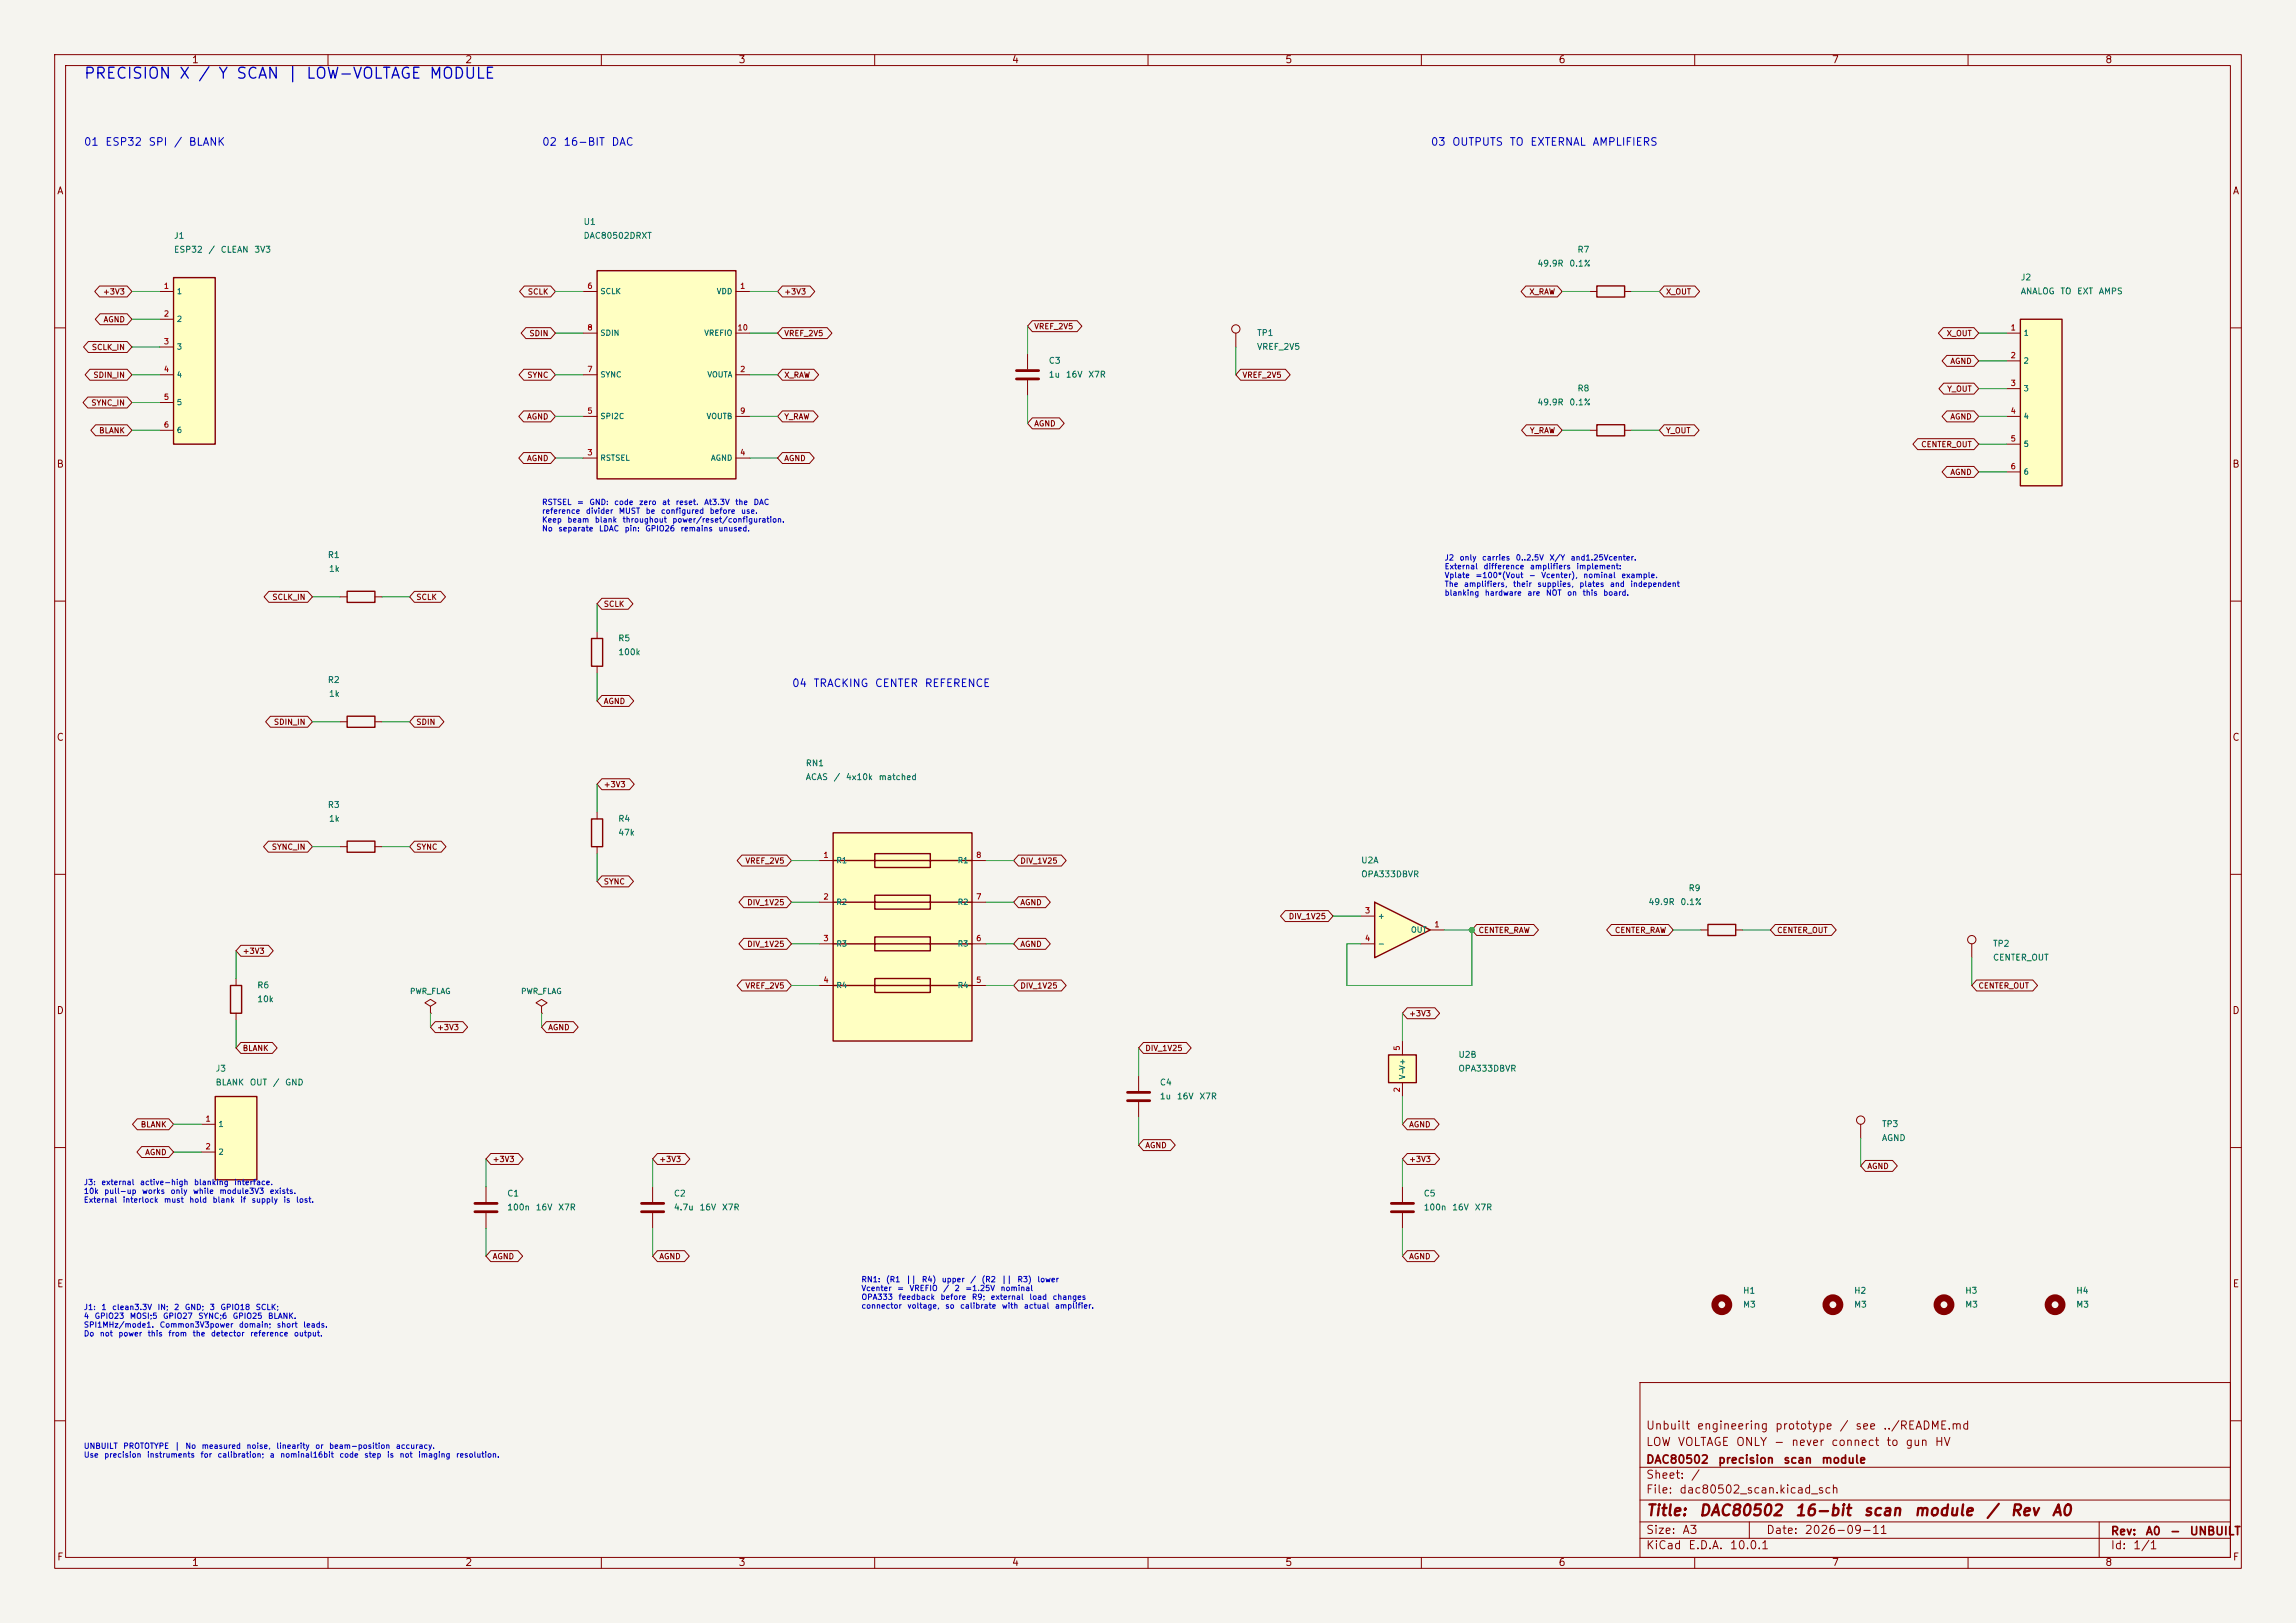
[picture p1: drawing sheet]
<svg xmlns="http://www.w3.org/2000/svg" width="420mm" height="297mm" viewBox="0 0 420 297" stroke-linecap="round" stroke-linejoin="round" font-family="sans-serif">
<defs><g id="words">
<text font-size="2" fill="#0000c2" x="15.2" y="14.9">PRECISION X / Y SCAN | LOW-VOLTAGE MODULE</text>
<g font-size="2" fill="#840000">
<text x="301" y="277.9">Title:</text>
<text x="310.6" y="277.9">DAC80502</text>
<text x="328.2" y="277.9">16-bit</text>
<text x="340.7" y="277.9">scan</text>
<text x="350" y="277.9">module</text>
<text x="363.2" y="277.9">/</text>
<text x="367.6" y="277.9">Rev</text>
<text x="375.2" y="277.9">A0</text>
</g>
<g font-size="1.5" fill="#840000">
<text x="301" y="262">Unbuilt</text>
<text x="310.3" y="262">engineering</text>
<text x="324.6" y="262">prototype</text>
<text x="336.4" y="262">/</text>
<text x="339.3" y="262">see</text>
<text x="344.3" y="262">../README.md</text>
<text x="301" y="268.2">DAC80502</text>
<text x="301" y="265">LOW</text>
<text x="306.8" y="265">VOLTAGE</text>
<text x="314.2" y="268.2">precision</text>
<text x="317.4" y="265">ONLY</text>
<text x="324.4" y="265">-</text>
<text x="326.1" y="268.2">scan</text>
<text x="327.5" y="265">never</text>
<text x="333.1" y="268.2">module</text>
<text x="334.8" y="265">connect</text>
<text x="344.9" y="265">to</text>
<text x="348.4" y="265">gun</text>
<text x="353.8" y="265">HV</text>
<text x="301" y="273.7">File:</text>
<text x="301" y="271">Sheet:</text>
<text x="307.1" y="273.7">dac80502_scan.kicad_sch</text>
<text x="309.2" y="271">/</text>
<text x="301" y="281.1">Size:</text>
<text x="307.6" y="281.1">A3</text>
<text x="323" y="281.1">Date:</text>
<text x="330" y="281.1">2026-09-11</text>
<text x="386" y="281.3">Rev:</text>
<text x="392.4" y="281.3">A0</text>
<text x="396.8" y="281.3">-</text>
<text x="400.4" y="281.3">UNBUILT</text>
<text x="301" y="283.9">KiCad</text>
<text x="308.7" y="283.9">E.D.A.</text>
<text x="316.3" y="283.9">10.0.1</text>
<text x="386" y="283.9">Id:</text>
<text x="390.1" y="283.9">1/1</text>
</g>
<g font-size="1.4" fill="#0000c2">
<text x="15.2" y="27">01</text>
<text x="19.2" y="27">ESP32</text>
<text x="27.1" y="27">SPI</text>
<text x="31.7" y="27">/</text>
<text x="34.4" y="27">BLANK</text>
<text x="99.1" y="27">02</text>
<text x="103" y="27">16-BIT</text>
<text x="111.7" y="27">DAC</text>
<text x="261.6" y="27">03</text>
<text x="265.5" y="27">OUTPUTS</text>
<text x="276" y="27">TO</text>
<text x="279.8" y="27">EXTERNAL</text>
<text x="291.2" y="27">AMPLIFIERS</text>
<text x="144.8" y="126.1">04</text>
<text x="148.7" y="126.1">TRACKING</text>
<text x="159.9" y="126.1">CENTER</text>
<text x="169" y="126.1">REFERENCE</text>
</g>
<g font-size="1.3" fill="#840000">
<text x="35" y="11.9">1</text>
<text x="85" y="11.9">2</text>
<text x="135" y="11.9">3</text>
<text x="185" y="11.9">4</text>
<text x="235" y="11.9">5</text>
<text x="285" y="11.9">6</text>
<text x="335" y="11.9">7</text>
<text x="385" y="11.9">8</text>
<text x="10.3" y="35.9">A</text>
<text x="408.3" y="35.9">A</text>
<text x="10.3" y="85.9">B</text>
<text x="408.2" y="85.9">B</text>
<text x="10.3" y="135.9">C</text>
<text x="408.2" y="135.9">C</text>
<text x="10.3" y="185.9">D</text>
<text x="408.2" y="185.9">D</text>
<text x="10.3" y="235.9">E</text>
<text x="408.3" y="235.9">E</text>
<text x="10.3" y="285.9">F</text>
<text x="35" y="286.9">1</text>
<text x="85" y="286.9">2</text>
<text x="135" y="286.9">3</text>
<text x="185" y="286.9">4</text>
<text x="235" y="286.9">5</text>
<text x="285" y="286.9">6</text>
<text x="335" y="286.9">7</text>
<text x="385" y="286.9">8</text>
<text x="408.3" y="285.9">F</text>
</g>
<g font-size="1.1" fill="#006464">
<text x="106.7" y="41.4">U1</text>
<text x="31.7" y="44">J1</text>
<text x="31.7" y="46.5">ESP32</text>
<text x="38" y="46.5">/</text>
<text x="40.3" y="46.5">CLEAN</text>
<text x="46.4" y="46.5">3V3</text>
<text x="106.7" y="44">DAC80502DRXT</text>
<text x="288.5" y="46.5">R7</text>
<text x="281.1" y="49">49.9R</text>
<text x="287" y="49">0.1%</text>
<text x="369.5" y="51.6">J2</text>
<text x="369.5" y="54.1">ANALOG</text>
<text x="376.8" y="54.1">TO</text>
<text x="379.9" y="54.1">EXT</text>
<text x="383.8" y="54.1">AMPS</text>
<text x="229.8" y="61.7">TP1</text>
<text x="229.8" y="64.3">VREF_2V5</text>
<text x="191.7" y="69.4">1u</text>
<text x="191.7" y="66.8">C3</text>
<text x="194.9" y="69.4">16V</text>
<text x="199" y="69.4">X7R</text>
<text x="288.5" y="71.9">R8</text>
<text x="281.1" y="74.4">49.9R</text>
<text x="287" y="74.4">0.1%</text>
<text x="59.9" y="102.4">R1</text>
<text x="60.1" y="104.9">1k</text>
<text x="113" y="117.6">R5</text>
<text x="59.9" y="125.2">R2</text>
<text x="113" y="120.2">100k</text>
<text x="60.1" y="127.8">1k</text>
<text x="147.3" y="140.5">RN1</text>
<text x="147.3" y="143">ACAS</text>
<text x="152.4" y="143">/</text>
<text x="154.6" y="143">4x10k</text>
<text x="160.6" y="143">matched</text>
<text x="59.9" y="148.1">R3</text>
<text x="60.1" y="150.6">1k</text>
<text x="113" y="153.2">47k</text>
<text x="113" y="150.6">R4</text>
<text x="248.9" y="158.3">U2A</text>
<text x="248.9" y="160.8">OPA333DBVR</text>
<text x="301.5" y="165.9">49.9R</text>
<text x="307.3" y="165.9">0.1%</text>
<text x="308.8" y="163.3">R9</text>
<text x="364.5" y="173.5">TP2</text>
<text x="364.5" y="176">CENTER_OUT</text>
<text x="47" y="183.7">10k</text>
<text x="47" y="181.1">R6</text>
<text x="39.3" y="196.4">J3</text>
<text x="266.7" y="193.8">U2B</text>
<text x="266.7" y="196.4">OPA333DBVR</text>
<text x="39.3" y="198.9">BLANK</text>
<text x="45.6" y="198.9">OUT</text>
<text x="49.8" y="198.9">/</text>
<text x="52.1" y="198.9">GND</text>
<text x="212.1" y="201.4">1u</text>
<text x="212.1" y="198.9">C4</text>
<text x="215.2" y="201.4">16V</text>
<text x="219.3" y="201.4">X7R</text>
<text x="344.1" y="206.5">TP3</text>
<text x="344.1" y="209.1">AGND</text>
<text x="92.7" y="221.8">100n</text>
<text x="92.7" y="219.2">C1</text>
<text x="97.9" y="221.8">16V</text>
<text x="102" y="221.8">X7R</text>
<text x="123.2" y="221.8">4.7u</text>
<text x="123.2" y="219.2">C2</text>
<text x="127.9" y="221.8">16V</text>
<text x="132" y="221.8">X7R</text>
<text x="260.3" y="221.8">100n</text>
<text x="260.3" y="219.2">C5</text>
<text x="265.5" y="221.8">16V</text>
<text x="269.7" y="221.8">X7R</text>
<text x="318.7" y="239.5">M3</text>
<text x="318.7" y="237">H1</text>
<text x="339.1" y="239.5">M3</text>
<text x="339.1" y="237">H2</text>
<text x="359.4" y="239.5">M3</text>
<text x="359.4" y="237">H3</text>
<text x="379.7" y="239.5">M3</text>
<text x="379.7" y="237">H4</text>
</g>
<g font-size="1" fill="#a90000">
<text x="29.9" y="53.1">1</text>
<text x="107.3" y="53.1">6</text>
<text x="135.3" y="53.1">1</text>
<text x="29.9" y="58.2">2</text>
<text x="29.9" y="63.2">3</text>
<text x="107.3" y="60.7">8</text>
<text x="134.8" y="60.7">10</text>
<text x="367.7" y="60.7">1</text>
<text x="367.7" y="65.8">2</text>
<text x="29.9" y="68.3">4</text>
<text x="107.3" y="68.3">7</text>
<text x="135.3" y="68.3">2</text>
<text x="367.7" y="70.9">3</text>
<text x="29.9" y="73.4">5</text>
<text x="107.3" y="75.9">5</text>
<text x="135.3" y="75.9">9</text>
<text x="367.7" y="75.9">4</text>
<text x="29.9" y="78.5">6</text>
<text x="107.3" y="83.6">3</text>
<text x="135.3" y="83.6">4</text>
<text x="367.7" y="81">5</text>
<text x="367.7" y="86.1">6</text>
<text x="150.5" y="157.2">1</text>
<text x="178.5" y="157.2">8</text>
<text x="150.5" y="164.8">2</text>
<text x="178.5" y="164.8">7</text>
<text x="249.6" y="167.4">3</text>
<text x="150.5" y="172.5">3</text>
<text x="178.5" y="172.5">6</text>
<text x="249.6" y="172.5">4</text>
<text x="262.3" y="169.9">1</text>
<text x="150.5" y="180.1">4</text>
<text x="178.5" y="180.1">5</text>
<text x="256.3" y="192.4" transform="rotate(-90 256.3 192.4)">5</text>
<text x="256.3" y="200" transform="rotate(-90 256.3 200)">2</text>
<text x="37.5" y="205.5">1</text>
<text x="37.5" y="210.6">2</text>
</g>
<g font-size="1" fill="#840000">
<text x="18.7" y="54.1">+3V3</text>
<text x="18.8" y="59.2">AGND</text>
<text x="96.5" y="54.1">SCLK</text>
<text x="143.4" y="54.1">+3V3</text>
<text x="279.7" y="54.1">X_RAW</text>
<text x="304.7" y="54.1">X_OUT</text>
<text x="16.7" y="64.3">SCLK_IN</text>
<text x="96.7" y="61.8">SDIN</text>
<text x="143.4" y="61.8">VREF_2V5</text>
<text x="189.1" y="60.5">VREF_2V5</text>
<text x="356" y="61.8">X_OUT</text>
<text x="17" y="69.4">SDIN_IN</text>
<text x="96.4" y="69.4">SYNC</text>
<text x="143.4" y="69.4">X_RAW</text>
<text x="227.2" y="69.4">VREF_2V5</text>
<text x="356.1" y="71.9">Y_OUT</text>
<text x="356.7" y="66.8">AGND</text>
<text x="16.6" y="74.5">SYNC_IN</text>
<text x="96.3" y="77">AGND</text>
<text x="143.4" y="77">Y_RAW</text>
<text x="356.7" y="77">AGND</text>
<text x="18" y="79.5">BLANK</text>
<text x="189.1" y="78.3">AGND</text>
<text x="279.7" y="79.5">Y_RAW</text>
<text x="304.7" y="79.5">Y_OUT</text>
<text x="351.3" y="82.1">CENTER_OUT</text>
<text x="96.3" y="84.6">AGND</text>
<text x="143.4" y="84.6">AGND</text>
<text x="356.7" y="87.2">AGND</text>
<text x="49.7" y="110">SCLK_IN</text>
<text x="76.1" y="110">SCLK</text>
<text x="110.3" y="111.3">SCLK</text>
<text x="110.3" y="129.1">AGND</text>
<text x="50" y="132.9">SDIN_IN</text>
<text x="76.1" y="132.9">SDIN</text>
<text x="110.3" y="144.3">+3V3</text>
<text x="49.6" y="155.7">SYNC_IN</text>
<text x="76.1" y="155.7">SYNC</text>
<text x="136.3" y="158.3">VREF_2V5</text>
<text x="186.5" y="158.3">DIV_1V25</text>
<text x="110.3" y="162.1">SYNC</text>
<text x="136.6" y="165.9">DIV_1V25</text>
<text x="186.5" y="165.9">AGND</text>
<text x="136.6" y="173.5">DIV_1V25</text>
<text x="186.5" y="173.5">AGND</text>
<text x="235.6" y="168.4">DIV_1V25</text>
<text x="270.4" y="171">CENTER_RAW</text>
<text x="295.3" y="171">CENTER_RAW</text>
<text x="325" y="171">CENTER_OUT</text>
<text x="44.3" y="174.8">+3V3</text>
<text x="136.3" y="181.1">VREF_2V5</text>
<text x="186.5" y="181.1">DIV_1V25</text>
<text x="361.8" y="181.1">CENTER_OUT</text>
<text x="79.9" y="188.8">+3V3</text>
<text x="100.2" y="188.8">AGND</text>
<text x="257.7" y="186.2">+3V3</text>
<text x="44.3" y="192.6">BLANK</text>
<text x="209.4" y="192.6">DIV_1V25</text>
<text x="25.7" y="206.5">BLANK</text>
<text x="257.7" y="206.5">AGND</text>
<text x="26.5" y="211.6">AGND</text>
<text x="90" y="212.9">+3V3</text>
<text x="120.5" y="212.9">+3V3</text>
<text x="209.4" y="210.3">AGND</text>
<text x="257.7" y="212.9">+3V3</text>
<text x="341.5" y="214.2">AGND</text>
<text x="90" y="230.7">AGND</text>
<text x="120.5" y="230.7">AGND</text>
<text x="257.7" y="230.7">AGND</text>
</g>
<g font-size="1" fill="#006464">
<text x="32.2" y="54.1">1</text>
<text x="32.2" y="59.1">2</text>
<text x="109.7" y="54.1">SCLK</text>
<text x="131" y="54.1">VDD</text>
<text x="32.2" y="64.2">3</text>
<text x="109.7" y="61.7">SDIN</text>
<text x="128.7" y="61.7">VREFIO</text>
<text x="370.1" y="61.7">1</text>
<text x="32.2" y="69.3">4</text>
<text x="109.7" y="69.3">SYNC</text>
<text x="129.3" y="69.3">VOUTA</text>
<text x="370.1" y="66.8">2</text>
<text x="370.1" y="71.8">3</text>
<text x="32.2" y="74.4">5</text>
<text x="109.7" y="76.9">SPI2C</text>
<text x="129.1" y="76.9">VOUTB</text>
<text x="370.1" y="76.9">4</text>
<text x="32.2" y="79.5">6</text>
<text x="370.1" y="82">5</text>
<text x="109.7" y="84.5">RSTSEL</text>
<text x="130" y="84.5">AGND</text>
<text x="370.1" y="87.1">6</text>
<text x="152.9" y="158.2">R1</text>
<text x="175.1" y="158.2">R1</text>
<text x="152.9" y="165.8">R2</text>
<text x="175.1" y="165.8">R2</text>
<text x="152.9" y="173.4">R3</text>
<text x="175.1" y="173.4">R3</text>
<text x="252" y="168.4">+</text>
<text x="252" y="173.4">-</text>
<text x="258" y="170.9">OUT</text>
<text x="74.9" y="182.1">PWR_FLAG</text>
<text x="95.2" y="182.1">PWR_FLAG</text>
<text x="152.9" y="181.1">R4</text>
<text x="175.1" y="181.1">R4</text>
<text x="257.3" y="197.6" transform="rotate(-90 257.3 197.6)">V-</text>
<text x="257.3" y="195.9" transform="rotate(-90 257.3 195.9)">V+</text>
<text x="39.9" y="206.5">1</text>
<text x="39.9" y="211.5">2</text>
</g>
<g font-size="1" fill="#0000c2">
<text x="99.1" y="92.6">RSTSEL</text>
<text x="99.1" y="94.3">reference</text>
<text x="99.1" y="95.9">Keep</text>
<text x="103.7" y="95.9">beam</text>
<text x="105.5" y="92.6">=</text>
<text x="107.1" y="94.3">divider</text>
<text x="107.7" y="92.6">GND:</text>
<text x="108.7" y="95.9">blank</text>
<text x="112.3" y="92.6">code</text>
<text x="113.1" y="94.3">MUST</text>
<text x="113.8" y="95.9">throughout</text>
<text x="116.8" y="92.6">zero</text>
<text x="118" y="94.3">be</text>
<text x="120.8" y="94.3">configured</text>
<text x="121" y="92.6">at</text>
<text x="122.9" y="95.9">power/reset/configuration.</text>
<text x="123.5" y="92.6">reset.</text>
<text x="128.7" y="92.6">At3.3V</text>
<text x="129.7" y="94.3">before</text>
<text x="134.4" y="92.6">the</text>
<text x="135.5" y="94.3">use.</text>
<text x="137.8" y="92.6">DAC</text>
<text x="99.1" y="97.5">No</text>
<text x="102" y="97.5">separate</text>
<text x="109.5" y="97.5">LDAC</text>
<text x="114.2" y="97.5">pin:</text>
<text x="117.9" y="97.5">GPIO26</text>
<text x="124.4" y="97.5">remains</text>
<text x="131.3" y="97.5">unused.</text>
<text x="264.2" y="102.8">J2</text>
<text x="264.2" y="104.4">External</text>
<text x="264.2" y="106">Vplate</text>
<text x="264.2" y="107.6">The</text>
<text x="266.9" y="102.8">only</text>
<text x="267.7" y="107.6">amplifiers,</text>
<text x="269.8" y="106">=100*(Vout</text>
<text x="271" y="102.8">carries</text>
<text x="271.3" y="104.4">difference</text>
<text x="276.7" y="107.6">their</text>
<text x="277.2" y="102.8">0..2.5V</text>
<text x="279.6" y="106">-</text>
<text x="279.8" y="104.4">amplifiers</text>
<text x="281.1" y="107.6">supplies,</text>
<text x="281.8" y="106">Vcenter),</text>
<text x="283.3" y="102.8">X/Y</text>
<text x="287.2" y="102.8">and1.25Vcenter.</text>
<text x="288.3" y="104.4">implement:</text>
<text x="288.8" y="107.6">plates</text>
<text x="289.5" y="106">nominal</text>
<text x="294.4" y="107.6">and</text>
<text x="296.5" y="106">example.</text>
<text x="298.1" y="107.6">independent</text>
<text x="264.2" y="109.2">blanking</text>
<text x="271.5" y="109.2">hardware</text>
<text x="279.3" y="109.2">are</text>
<text x="282.7" y="109.2">NOT</text>
<text x="286.6" y="109.2">on</text>
<text x="289.4" y="109.2">this</text>
<text x="293.2" y="109.2">board.</text>
<text x="15.2" y="217.1">J3:</text>
<text x="15.2" y="218.7">10k</text>
<text x="15.2" y="220.3">External</text>
<text x="18.4" y="217.1">external</text>
<text x="19" y="218.7">pull-up</text>
<text x="22.4" y="220.3">interlock</text>
<text x="25.5" y="217.1">active-high</text>
<text x="25.9" y="218.7">works</text>
<text x="29.9" y="220.3">must</text>
<text x="31.1" y="218.7">only</text>
<text x="34.5" y="220.3">hold</text>
<text x="35.2" y="218.7">while</text>
<text x="35.4" y="217.1">blanking</text>
<text x="38.8" y="220.3">blank</text>
<text x="40" y="218.7">module3V3</text>
<text x="42.7" y="217.1">interface.</text>
<text x="43.9" y="220.3">if</text>
<text x="45.9" y="220.3">supply</text>
<text x="49.3" y="218.7">exists.</text>
<text x="51.8" y="220.3">is</text>
<text x="54.1" y="220.3">lost.</text>
<text x="15.2" y="240">J1:</text>
<text x="18.4" y="240">1</text>
<text x="20.4" y="240">clean3.3V</text>
<text x="28.7" y="240">IN;</text>
<text x="31.7" y="240">2</text>
<text x="33.7" y="240">GND;</text>
<text x="38.3" y="240">3</text>
<text x="40.2" y="240">GPIO18</text>
<text x="46.7" y="240">SCLK;</text>
<text x="157.5" y="234.9">RN1:</text>
<text x="157.5" y="236.5">Vcenter</text>
<text x="157.5" y="238.1">OPA333</text>
<text x="157.5" y="239.7">connector</text>
<text x="162" y="234.9">(R1</text>
<text x="164" y="236.5">=</text>
<text x="164.3" y="238.1">feedback</text>
<text x="165.6" y="234.9">||</text>
<text x="165.9" y="239.7">voltage,</text>
<text x="166.3" y="236.5">VREFIO</text>
<text x="168.5" y="234.9">R4)</text>
<text x="171.9" y="238.1">before</text>
<text x="172.2" y="234.9">upper</text>
<text x="172.4" y="236.5">/</text>
<text x="172.8" y="239.7">so</text>
<text x="174.5" y="236.5">2</text>
<text x="175.5" y="239.7">calibrate</text>
<text x="176.5" y="236.5">=1.25V</text>
<text x="177.4" y="234.9">/</text>
<text x="177.7" y="238.1">R9;</text>
<text x="179.5" y="234.9">(R2</text>
<text x="181.1" y="238.1">external</text>
<text x="182.9" y="236.5">nominal</text>
<text x="183.1" y="234.9">||</text>
<text x="183.2" y="239.7">with</text>
<text x="186" y="234.9">R3)</text>
<text x="187.2" y="239.7">actual</text>
<text x="188.2" y="238.1">load</text>
<text x="189.7" y="234.9">lower</text>
<text x="192.5" y="238.1">changes</text>
<text x="192.9" y="239.7">amplifier.</text>
<text x="15.2" y="241.6">4</text>
<text x="15.2" y="243.2">SPI1MHz/mode1.</text>
<text x="15.2" y="244.8">Do</text>
<text x="17.2" y="241.6">GPIO23</text>
<text x="18.2" y="244.8">not</text>
<text x="21.6" y="244.8">power</text>
<text x="23.7" y="241.6">MOSI;5</text>
<text x="26.9" y="244.8">this</text>
<text x="29.1" y="243.2">Common3V3power</text>
<text x="29.7" y="241.6">GPIO27</text>
<text x="30.7" y="244.8">from</text>
<text x="35.1" y="244.8">the</text>
<text x="36.2" y="241.6">SYNC;6</text>
<text x="38.5" y="244.8">detector</text>
<text x="42.5" y="241.6">GPIO25</text>
<text x="43.6" y="243.2">domain;</text>
<text x="45.7" y="244.8">reference</text>
<text x="48.9" y="241.6">BLANK.</text>
<text x="50.5" y="243.2">short</text>
<text x="53.7" y="244.8">output.</text>
<text x="55.4" y="243.2">leads.</text>
<text x="15.2" y="265.4">UNBUILT</text>
<text x="15.2" y="267">Use</text>
<text x="19" y="267">precision</text>
<text x="22.4" y="265.4">PROTOTYPE</text>
<text x="26.8" y="267">instruments</text>
<text x="31.8" y="265.4">|</text>
<text x="33.8" y="265.4">No</text>
<text x="36.6" y="267">for</text>
<text x="36.8" y="265.4">measured</text>
<text x="39.7" y="267">calibration;</text>
<text x="45" y="265.4">noise,</text>
<text x="49.2" y="267">a</text>
<text x="50.4" y="265.4">linearity</text>
<text x="51.2" y="267">nominal16bit</text>
<text x="57.6" y="265.4">or</text>
<text x="60.1" y="265.4">beam-position</text>
<text x="62" y="267">code</text>
<text x="66.5" y="267">step</text>
<text x="70.7" y="267">is</text>
<text x="72.3" y="265.4">accuracy.</text>
<text x="73" y="267">not</text>
<text x="76.4" y="267">imaging</text>
<text x="83.3" y="267">resolution.</text>
</g>
</g></defs>
<path d="M0 0h420v297h-420z" fill="#f5f4ef" stroke="#f5f4ef" stroke-width=".18"/>
<g fill="none" stroke="#840000" stroke-width=".18">
<path d="M10 10h400v277h-400zM12 12h396v273h-396zM60 10v2M110 10v2M160 10v2M210 10v2M260 10v2M310 10v2M360 10v2M10 60h2M408 60h2M10 110h2"/>
<path d="M408 110h2M10 160h2M408 160h2M10 210h2M408 210h2M300 253h108v32h-108zM10 260h2M300 278.5h108M300 274.5h108M300 268.5h108M320 278.5v3M384 278.5v6.5"/>
<path d="M408 260h2M60 285v2M110 285v2M160 285v2M210 285v2M260 285v2M300 281.5h108M310 285v2M360 285v2"/>
</g>
<path d="M251.5 165.1l10.1 5.1-10.1 5.1z" fill="#ffffc2"/>
<path d="M292.1 52.3h5.1v2.1h-5.1zM108.2 116.8h2v5.1h-2zM251.5 165.1l10.1 5.1-10.1 5.1z" fill="none" stroke="#840000" stroke-width=".25"/>
<g fill="none" stroke="#840000" stroke-width=".18">
<path d="M290.8 53.3h1.3M297.2 53.3h1.2M109.2 115.6v1.2M109.2 121.9v1.3M248.9 167.6h2.6M248.9 172.7h2.6M261.6 170.2h2.6M360.7 172.7v2.6"/>
<circle cx="360.7" cy="172" r=".76"/>
</g>
<path d="M39.4 200.7h7.6v15.2h-7.6z" fill="#ffffc2"/>
<path d="M312.4 169.2h5.1v2h-5.1zM42.2 180.3h2v5.1h-2zM39.4 200.7h7.6v15.2h-7.6z" fill="none" stroke="#840000" stroke-width=".25"/>
<g fill="none" stroke="#840000" stroke-width=".18">
<path d="M226.1 61v2.5M43.2 179.1v1.2M311.1 170.2h1.3M317.5 170.2h1.3M43.2 185.4v1.3M208.3 196.9v2.7M36.8 205.7h2.6M36.8 210.8h2.6M88.9 217.2v2.8M208.3 201.7v2.8M88.9 222v2.8"/>
<circle cx="226.1" cy="60.2" r=".76"/>
</g>
<path d="M206.2 199.9h4.1M206.2 201.4h4.1M86.9 220.2h4M86.9 221.7h4" fill="none" stroke="#840000" stroke-width=".51"/>
<circle cx="375.9" cy="238.8" r="1.27" fill="none" stroke="#840000" stroke-width="1.3"/>
<path d="M254 193h5.1v5.1h-5.1z" fill="#ffffc2"/>
<path d="M254 193h5.1v5.1h-5.1z" fill="none" stroke="#840000" stroke-width=".25"/>
<path d="M256.5 190.5v2.5M256.5 198.1v2.6" fill="none" stroke="#840000" stroke-width=".18"/>
<path d="M369.6 58.4h7.6v30.5h-7.6z" fill="#ffffc2"/>
<path d="M369.6 58.4h7.6v30.5h-7.6z" fill="none" stroke="#840000" stroke-width=".25"/>
<path d="M367 61h2.6M367 66h2.6M367 71.1h2.6M367 76.2h2.6M367 81.3h2.6M367 86.4h2.6" fill="none" stroke="#840000" stroke-width=".18"/>
<path d="M152.4 152.4h25.4v38.1h-25.4z" fill="#ffffc2"/>
<path d="M292.1 77.7h5.1v2.1h-5.1zM63.5 108.2h5.1v2h-5.1zM63.5 131.1h5.1v2h-5.1zM152.4 152.4h25.4v38.1h-25.4zM152.4 157.5h7.6v-1.3h10.2v2.6h-10.2v-1.3h17.8M152.4 165.1h7.6v-1.3h10.2v2.6h-10.2v-1.3h17.8M152.4 172.7h7.6v-1.2h10.2v2.5h-10.2v-1.3h17.8M152.4 180.3h7.6v-1.2h10.2v2.5h-10.2v-1.3h17.8" fill="none" stroke="#840000" stroke-width=".25"/>
<g fill="none" stroke="#840000" stroke-width=".18">
<path d="M188 64.8v2.8M188 69.6v2.8M290.8 78.7h1.3M297.2 78.7h1.2M62.2 109.2h1.3M68.6 109.2h1.2M62.2 132.1h1.3M68.6 132.1h1.2M149.9 157.5h2.5M177.8 157.5h2.5M149.9 165.1h2.5M149.9 172.7h2.5"/>
<path d="M177.8 165.1h2.5M177.8 172.7h2.5M78.7 184.2l1.1-.7-1.1-.6-1 .6 1 .7v1.2M78.7 185.4h.1M99.1 184.2l1-.7-1-.6-1.1 .6 1.1 .7v1.2M99.1 185.4h.1M149.9 180.3h2.5M177.8 180.3h2.5M119.4 217.2v2.8M256.5 217.2v2.8M119.4 222v2.8M256.5 222v2.8"/>
</g>
<path d="M185.9 67.8h4.1M185.9 69.3h4.1M117.3 220.2h4.1M117.3 221.7h4.1M254.5 220.2h4.1M254.5 221.7h4.1" fill="none" stroke="#840000" stroke-width=".51"/>
<g fill="none" stroke="#840000" stroke-width="1.3">
<circle cx="315" cy="238.8" r="1.27"/>
<circle cx="335.3" cy="238.8" r="1.27"/>
<circle cx="355.6" cy="238.8" r="1.27"/>
</g>
<path d="M31.7 50.8h7.7v30.5h-7.7z" fill="#ffffc2"/>
<path d="M31.7 50.8h7.7v30.5h-7.7zM63.5 153.9h5.1v2.1h-5.1zM108.2 149.9h2v5h-2z" fill="none" stroke="#840000" stroke-width=".25"/>
<g fill="none" stroke="#840000" stroke-width=".18">
<path d="M29.2 53.3h2.5M29.2 58.4h2.5M29.2 63.5h2.5M29.2 68.6h2.5M29.2 73.7h2.5M29.2 78.7h2.5M62.2 154.9h1.3M68.6 154.9h1.2M109.2 148.6v1.3M109.2 154.9v1.3M340.4 205.7v2.6"/>
<circle cx="340.4" cy="205" r=".76"/>
</g>
<path d="M109.2 49.5h25.4v38.1h-25.4z" fill="#ffffc2"/>
<path d="M109.2 49.5h25.4v38.1h-25.4z" fill="none" stroke="#840000" stroke-width=".25"/>
<g fill="none" stroke="#840000" stroke-width=".18">
<path d="M18.2 52.3h5.1l.8 1-.8 1h-5.1l-.9-1zM18.3 57.4h5l.8 1-.8 1h-5l-.9-1zM95.9 52.3h4.8l.9 1-.9 1h-4.8l-.9-1zM96.2 60h4.5l.9 1-.9 1h-4.5l-.9-1zM106.7 53.3h2.5M134.6 53.3h2.6M143.1 52.3h5.1l.8 1-.8 1h-5.1l-.9-1zM143.1 60h8.2l.9 1-.9 1h-8.2l-.9-1zM188.8 58.7h8.2l.9 1-.9 1h-8.2l-.8-1zM279.1 52.3h5.8l.8 1-.8 1h-5.8l-.9-1zM304.4 52.3h5.6l.9 1-.9 1h-5.6l-.9-1zM355.5 60h5.6l.8 1-.8 1h-5.6l-.9-1z"/>
<path d="M16.1 72.7h7.2l.8 1-.8 1h-7.2l-.9-1zM16.2 62.5h7.1l.8 1-.8 1h-7.1l-.9-1zM16.4 67.6h6.9l.8 1-.8 1h-6.9l-.8-1zM17.5 77.7h5.8l.8 1-.8 1h-5.8l-.9-1zM95.8 75.2h4.9l.9 1-.9 1h-4.9l-.9-1zM95.8 67.6h4.9l.9 1-.9 1h-4.9l-.9-1zM106.7 68.6h2.5M106.7 76.2h2.5M106.7 61h2.5M134.6 68.6h2.6M134.6 76.2h2.6M134.6 61h2.6"/>
<path d="M143.1 75.2h5.7l.9 1-.9 1h-5.7l-.9-1zM143.1 67.6h5.8l.9 1-.9 1h-5.8l-.9-1zM188.8 76.5h5l.9 1-.9 1h-5l-.8-1zM226.9 67.6h8.2l.9 1-.9 1h-8.2l-.8-1zM279.2 77.7h5.7l.8 1-.8 1h-5.7l-.9-1zM304.4 77.7h5.5l.9 1-.9 1h-5.5l-.9-1zM355.5 70.1h5.6l.8 1-.8 1h-5.6l-.8-1zM356.1 75.2h5l.8 1-.8 1h-5l-.9-1zM356.1 65h5l.8 1-.8 1h-5l-.9-1zM95.8 82.8h4.9l.9 1-.9 1h-4.9l-.9-1zM106.7 83.8h2.5M134.6 83.8h2.6"/>
<path d="M143.1 82.8h5l.8 1-.8 1h-5l-.9-1zM350.8 80.3h10.3l.8 1-.8 1h-10.3l-.9-1zM356.1 85.4h5l.8 1-.8 1h-5l-.9-1zM49.2 108.2h7.1l.8 1-.8 1h-7.1l-.9-1zM75.8 108.2h4.8l.9 1-.9 1h-4.8l-.9-1zM110.1 109.5h4.8l.9 1-.9 1h-4.8l-.9-1zM49.5 131.1h6.8l.8 1-.8 1h-6.8l-.9-1zM75.8 131.1h4.5l.9 1-.9 1h-4.5l-.9-1zM110.1 127.3h5l.8 1-.8 1h-5l-.9-1zM49.1 153.9h7.2l.8 1-.8 1h-7.2l-.9-1zM75.8 153.9h4.9l.9 1-.9 1h-4.9l-.9-1zM110.1 142.5h5l.9 1-.9 1h-5l-.9-1z"/>
<path d="M135.7 156.5h8.2l.9 1-.9 1h-8.2l-.9-1zM186.3 156.5h7.9l.8 1-.8 1h-7.9l-.9-1zM44.1 173h5l.9 1-.9 1h-5l-.9-1zM110.1 160.3h4.9l.9 1-.9 1h-4.9l-.9-1zM135.7 179.3h8.2l.9 1-.9 1h-8.2l-.9-1zM136 164.1h7.9l.9 1-.9 1h-7.9l-.8-1zM136 171.7h7.9l.9 1-.9 1h-7.9l-.8-1zM186.3 179.3h7.9l.8 1-.8 1h-7.9l-.9-1zM186.3 164.1h4.9l.9 1-.9 1h-4.9l-.9-1zM186.3 171.7h4.9l.9 1-.9 1h-4.9l-.9-1zM235.1 166.6h7.9l.8 1-.8 1h-7.9l-.9-1zM270.1 169.2h10.4l.9 1-.9 1h-10.4l-.9-1z"/>
<path d="M294.8 169.2h10.4l.9 1-.9 1h-10.4l-.9-1zM324.7 169.2h10.3l.9 1-.9 1h-10.3l-.9-1zM361.6 179.3h10.2l.9 1-.9 1h-10.2l-.9-1zM44.1 190.8h5.7l.9 1-.9 1h-5.7l-.9-1zM79.6 187h5.1l.8 1-.8 1h-5.1l-.9-1zM99.9 187h5l.9 1-.9 1h-5l-.8-1zM209.2 190.8h7.8l.9 1-.9 1h-7.8l-.9-1zM257.4 184.4h5.1l.8 1-.8 1h-5.1l-.9-1zM25.1 204.7h5.8l.8 1-.8 1h-5.8l-.9-1zM25.9 209.8h5l.8 1-.8 1h-5l-.9-1zM89.8 211.1h5l.9 1-.9 1h-5l-.9-1zM120.3 211.1h5l.9 1-.9 1h-5l-.9-1z"/>
<path d="M209.2 208.5h4.9l.9 1.1-.9 1h-4.9l-.9-1zM257.4 204.7h5l.8 1-.8 1h-5l-.9-1zM257.4 211.1h5.1l.8 1-.8 1h-5.1l-.9-1zM341.2 212.4h5l.9 1-.9 1h-5l-.8-1zM89.8 228.9h4.9l.9 1-.9 1h-4.9l-.9-1zM120.3 228.9h4.9l.9 1-.9 1h-4.9l-.9-1zM257.4 228.9h5l.8 1-.8 1h-5l-.9-1z"/>
</g>
<g fill="none" stroke="#009600" stroke-width=".18">
<path d="M24.1 53.3h5.1M24.1 58.4h5.1M101.6 53.3h5.1M137.2 53.3h5M188 59.7v5.1M285.7 53.3h5.1M298.4 53.3h5.1M24.1 63.5h5.1M24.1 68.6h5.1M24.1 78.7h5.1M24.1 73.7h5.1M101.6 61h5.1"/>
<path d="M101.6 76.2h5.1M101.6 68.6h5.1M137.2 61h5M137.2 76.2h5M137.2 68.6h5M188 72.4v5.1M226.1 63.5v5.1M285.7 78.7h5.1M298.4 78.7h5.1M361.9 61h5.1M361.9 76.2h5.1M361.9 71.1h5.1"/>
<path d="M361.9 66h5.1M101.6 83.8h5.1M137.2 83.8h5M361.9 86.4h5.1M361.9 81.3h5.1M57.1 109.2h5.1M69.8 109.2h5.1M109.2 110.5v5.1M57.1 132.1h5.1M69.8 132.1h5.1M109.2 123.2v5.1M57.1 154.9h5.1"/>
<path d="M69.8 154.9h5.1M109.2 143.5v5.1M109.2 156.2v5.1M144.8 157.5h5.1M180.3 157.5h5.1M43.2 174v5.1M144.8 172.7h5.1M144.8 165.1h5.1M180.3 172.7h5.1M180.3 165.1h5.1M243.8 167.6h5.1M264.2 170.2h5v10.1h-22.8v-7.6h2.5"/>
<path d="M306.1 170.2h5M318.8 170.2h5M360.7 175.3v5M43.2 186.7v5.1M78.7 185.4v2.6M99.1 185.4v2.6M144.8 180.3h5.1M180.3 180.3h5.1M208.3 191.8v5.1M256.5 185.4v5.1M31.7 205.7h5.1M31.7 210.8h5.1"/>
<path d="M88.9 212.1v5.1M119.4 212.1v5.1M208.3 204.5v5.1M256.5 200.7v5M256.5 212.1v5.1M340.4 208.3v5.1M88.9 224.8v5.1M119.4 224.8v5.1M256.5 224.8v5.1"/>
</g>
<circle cx="269.2" cy="170.2" r=".46" fill="#009600" stroke="#009600" stroke-width=".18"/>
<use href="#words"/>
</svg>
